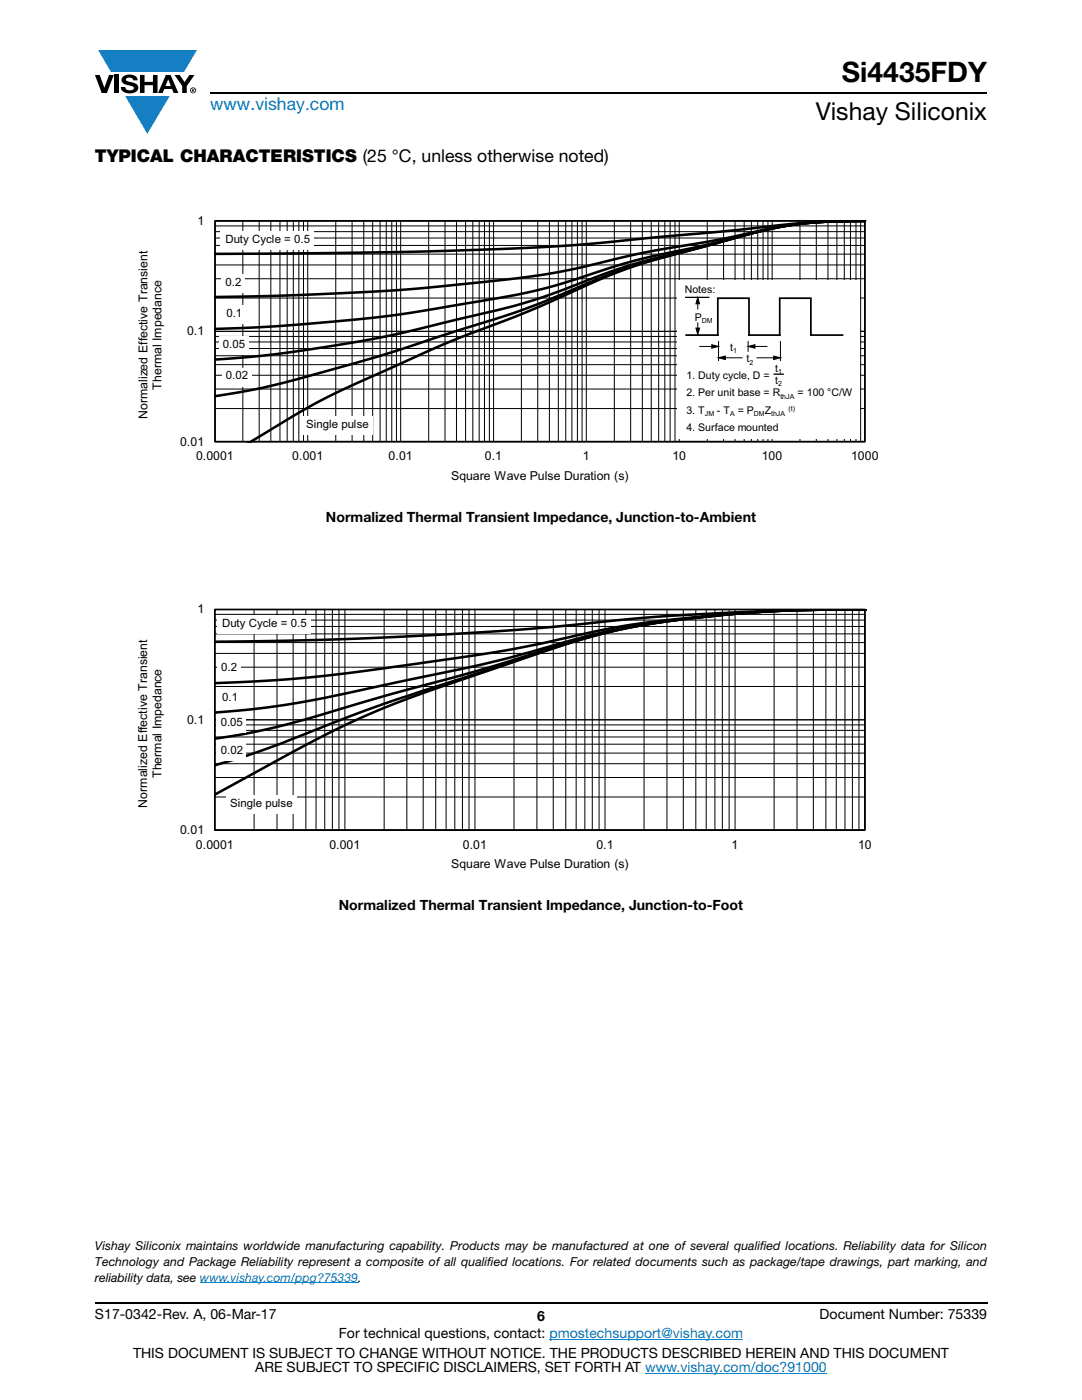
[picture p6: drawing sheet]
<svg xmlns="http://www.w3.org/2000/svg" width="216mm" height="279mm" viewBox="0 0 216 279" stroke-linecap="round" stroke-linejoin="round" font-family="sans-serif">
<defs><g id="words">
<text font-size="5.6" x="168" y="16.4">Si4435FDY</text>
<text font-size="4.9" x="162.8" y="24">Vishay Siliconix</text>
<text font-size="3.5" fill="#007ec4" x="42" y="21.9">www.vishay.com</text>
<text font-size="3.5" x="18.9" y="32.3">TYPICAL CHARACTERISTICS (25 °C, unless otherwise noted)</text>
<g font-size="2.8">
<text x="65" y="104.1">Normalized Thermal Transient Impedance, Junction-to-Ambient</text>
<text x="67.6" y="181.6">Normalized Thermal Transient Impedance, Junction-to-Foot</text>
<text x="18.9" y="263.3">S17-0342-Rev. A, 06-Mar-17</text>
<text x="107.2" y="263.6">6</text>
<text x="163.6" y="263.3">Document Number: 75339</text>
<text x="67.6" y="267.1">For technical questions, contact: pmostechsupport@vishay.com</text>
<text x="26.5" y="271">THIS DOCUMENT IS SUBJECT TO CHANGE WITHOUT NOTICE. THE PRODUCTS DESCRIBED HEREIN AND THIS DOCUMENT</text>
<text x="50.9" y="273.8">ARE SUBJECT TO SPECIFIC DISCLAIMERS, SET FORTH AT www.vishay.com/doc?91000</text>
</g>
<g font-size="2.5">
<text x="39.4" y="44.9">1</text>
<text x="37.3" y="66.9">0.1</text>
<text x="32.2" y="77.8" transform="rotate(-90 32.2 77.8)">Thermal Impedance</text>
<text x="29.4" y="83.6" transform="rotate(-90 29.4 83.6)">Normalized Effective Transient</text>
<text x="36" y="89">0.01</text>
<text x="39.1" y="91.9">0.0001</text>
<text x="58.3" y="91.9">0.001</text>
<text x="77.5" y="91.9">0.01</text>
<text x="90" y="95.8">Square Wave Pulse Duration (s)</text>
<text x="96.8" y="91.9">0.1</text>
<text x="116.3" y="91.9">1</text>
<text x="134.2" y="91.9">10</text>
<text x="152" y="91.9">100</text>
<text x="169.8" y="91.9">1000</text>
<text x="39.4" y="122.4">1</text>
<text x="37.3" y="144.4">0.1</text>
<text x="32.2" y="155.3" transform="rotate(-90 32.2 155.3)">Thermal Impedance</text>
<text x="29.4" y="161.2" transform="rotate(-90 29.4 161.2)">Normalized Effective Transient</text>
<text x="35.9" y="166.5">0.01</text>
<text x="39.1" y="169.4">0.0001</text>
<text x="65.7" y="169.4">0.001</text>
<text x="90" y="173.3">Square Wave Pulse Duration (s)</text>
<text x="92.4" y="169.4">0.01</text>
<text x="119" y="169.4">0.1</text>
<text x="146" y="169.4">1</text>
<text x="171.2" y="169.4">10</text>
<text x="18.9" y="249.5">Vishay Siliconix maintains worldwide manufacturing capability. Products may be manufactured at one of several qualified locations. Reliability data for Silicon</text>
<text x="18.9" y="252.7">Technology and Package Reliability represent a composite of all qualified locations. For related documents such as package/tape drawings, part marking, and</text>
<text x="18.9" y="255.8">reliability data, see www.vishay.com/ppg?75339.</text>
</g>
<g font-size="2.3">
<text x="45" y="48.5">Duty Cycle = 0.5</text>
<text x="45" y="57">0.2</text>
<text x="45.2" y="63.3">0.1</text>
<text x="44.5" y="69.4">0.05</text>
<text x="45.1" y="75.7">0.02</text>
<text x="61.1" y="85.4">Single pulse</text>
<text x="44.3" y="125.1">Duty Cycle = 0.5</text>
<text x="44.2" y="133.9">0.2</text>
<text x="44.3" y="139.9">0.1</text>
<text x="44" y="144.8">0.05</text>
<text x="44.1" y="150.5">0.02</text>
<text x="45.9" y="161">Single pulse</text>
</g>
<g font-size="2.1">
<text x="136.6" y="58.5">Notes:</text>
<text x="138.6" y="64">P</text>
<text x="145.7" y="70">t</text>
<text x="137" y="75.6">1. Duty cycle, D =</text>
<text x="149" y="72.3">t</text>
<text x="154.7" y="74.2">t</text>
<text x="154.7" y="76.6">t</text>
<text x="137" y="79.1">2. Per unit base = R</text>
<text x="137" y="82.6">3. T</text>
<text x="143.1" y="82.6">- T</text>
<text x="147.2" y="82.6">= P</text>
<text x="152.6" y="82.6">Z</text>
<text x="159.1" y="79.1">= 100 °C/W</text>
<text x="137" y="86.1">4. Surface mounted</text>
</g>
<g font-size="1.4">
<text x="140" y="64.5">DM</text>
<text x="146.3" y="70.5">1</text>
<text x="149.6" y="72.8">2</text>
<text x="155.3" y="74.7">1</text>
<text x="155.3" y="77.1">2</text>
<text x="140.6" y="83.1">JM</text>
<text x="145.7" y="83.1">A</text>
<text x="150.4" y="83.1">DM</text>
<text x="153.9" y="83.1">thJA</text>
<text x="155.7" y="79.6">thJA</text>
<text x="157.3" y="81.9">(t)</text>
</g>
</g></defs>
<g fill="#147fc3">
<path d="M19.6 10h19.7l-2.6 4.3h-1.1h-13.5z"/>
<path d="M25 19.2h8.9l-4.5 7.5z"/>
</g>
<g fill="#000">
<path d="M18.9 15h1l.9 2.5 1-2.5h.9l-1.4 3.6h-1zM22.9 15h.9v3.6h-.9zM24.6 15.3a2.1 2.1 0 0 1 2.8 .3l.1 .4h-.9a.79 .79 0 0 0-.7-.5 .79 .79 0 0 0-.8 .4l.3 .3 1 .2a1.08 1.08 0 0 1 1.2 1 1.08 1.08 0 0 1-1.1 1.2 1.73 1.73 0 0 1-2.4-1.2h.9a.96 .96 0 0 0 .8 .6 .96 .96 0 0 0 .9-.4 1.31 1.31 0 0 0-1.2-.6 1.03 1.03 0 0 1-1.1-.6 1.03 1.03 0 0 1 .2-1.1zM27.9 15h.9v1.3h1.7v-1.3h.9v3.6h-.9v-1.6h-1.7v1.6h-.9zM34.8 15h1.1l.9 1.4 1-1.4h1l-1.5 2.2v1.4h-.9v-1.4z"/>
<path d="M33.6 15.9l.5 1.3h-1.1zM33.1 15l-1.6 3.6h1l.3-.8h1.5l.3 .8h1l-1.6-3.6z"/>
<path d="M38.4 17.8h.2v.2h-.2zM38.3 17.7v.7h.1v-.3l.4 .3-.2-.3 .2-.2-.1-.2z"/>
<path d="M38.1 18a.46 .46 0 0 1 .9 0 .46 .46 0 0 1-.9 0zM37.9 18a.6 .6 0 0 0 1.2 0 .6 .6 0 0 0-1.2 0z"/>
</g>
<path d="M42 18.6h155M18.9 260h178.1" fill="none" stroke="#000" stroke-width=".36"/>
<path d="M39.9 256h31.6M109.6 267.3h38.7M128.7 274h36.3" fill="none" stroke="#007ec4" stroke-width=".2"/>
<path d="M27.3 39.5h161.3v59.9h-161.3z" fill="#fff"/>
<g fill="none" stroke="#000" stroke-width=".2">
<path d="M42.9 44.1h129.7v44h-129.7zM42.9 59.5h129.7M42.9 55.6h129.7M42.9 52.9h129.7M42.9 50.7h129.7M42.9 49h129.7M42.9 47.5h129.7M42.9 46.2h129.7M42.9 45.1h129.7M48.5 44.1v44M51.7 44.1v44M54 44.1v44"/>
<path d="M55.9 44.1v44M57.3 44.1v44M58.5 44.1v44M59.6 44.1v44M60.6 44.1v44M61.4 44.1v44M67 44.1v44M70.3 44.1v44M72.6 44.1v44M74.4 44.1v44M75.8 44.1v44M77.1 44.1v44"/>
<path d="M78.2 44.1v44M79.1 44.1v44M79.9 44.1v44M85.5 44.1v44M88.8 44.1v44M91.1 44.1v44M92.9 44.1v44M94.3 44.1v44M95.6 44.1v44M96.7 44.1v44M97.6 44.1v44M98.5 44.1v44"/>
<path d="M104 44.1v44M107.3 44.1v44M109.6 44.1v44M111.4 44.1v44M112.9 44.1v44M114.1 44.1v44M115.2 44.1v44M116.1 44.1v44M117 44.1v44M122.6 44.1v44M125.8 44.1v44M128.2 44.1v44"/>
<path d="M129.9 44.1v44M131.4 44.1v44M132.7 44.1v44M133.7 44.1v44M134.7 44.1v44M135.5 44.1v44M141.1 44.1v44M144.4 44.1v44M146.7 44.1v44M148.5 44.1v44M149.9 44.1v44M151.2 44.1v44"/>
<path d="M152.3 44.1v44M153.2 44.1v44M154.1 44.1v44M159.6 44.1v44M162.9 44.1v44M165.2 44.1v44M167 44.1v44M168.5 44.1v44M169.7 44.1v44M170.8 44.1v44M171.7 44.1v44M42.9 77.6h129.7"/>
<path d="M42.9 74.9h129.7M42.9 72.8h129.7M42.9 71h129.7M42.9 69.6h129.7M42.9 68.2h129.7M42.9 67.1h129.7M42.9 66.1h129.7M42.9 81.5h129.7"/>
</g>
<path d="M42.9 44.1h129.7v44h-129.7z" fill="none" stroke="#000" stroke-width=".34"/>
<path d="M172.6 44.1l-10.2 .3-3.9 .4-3.7 .6-4.7 1.2-17.9 4.8-7.2 2.3-5.9 2.3-14.3 6.4-16.2 6.3-19.2 8.6-8 4-11.8 7.1M172.6 44.1l-7.7 .1-5.3 .5-5.2 .8-5.6 1.4-18.2 4.9-4.6 1.4-5.8 2.1-12.1 5.1-4.8 1.8-27.3 8.8-20.5 5.7-5.6 1.2-7 1.2M172.6 44.1l-6.6 .1-4.9 .3-4.3 .6-4.7 .9-26.1 6.8-5.8 2-10.9 4.1-6 2-25.7 6.1-8.2 1.5-12.3 1.9-6.5 .8-7.7 .6M172.6 44.1l-10.2 .3-3.9 .4-3.7 .6-14.1 3.5-13.8 3-4.7 1.4-10.1 3.3-5.3 1.4-6.9 1.4-15.2 2.6-8.4 1.2-11.1 1.1-11.1 .9-11.2 .4M172.6 44.1l-9.2 .2-6.9 .8-13.3 2.8-14.6 2.5-16.9 3.8-9.7 1.5-16.9 1.7-7.8 .6-19.2 .9-15.2 .4M172.6 44.1l-7.3 .1-5.3 .3-13.9 1.5-25.6 2.4-13 1-26.1 .9-38.5 .4" fill="none" stroke="#000" stroke-width=".51"/>
<g fill="#fff">
<path d="M44.3 61h4.7v3.7h-4.7z"/>
<path d="M43.6 67.1h6v3.7h-6z"/>
<path d="M44.2 73.5h6v3.6h-6z"/>
<path d="M60.2 83.1h14.1v3.6h-14.1z"/>
<path d="M44.1 46.2h18.5v3.6h-18.5z"/>
<path d="M44.2 54.7h4.6v3.7h-4.6z"/>
<path d="M135.2 55.9h36.4v31.6h-36.4z"/>
</g>
<path d="M136.8 59.3h4.6" fill="none" stroke="#000" stroke-width=".25"/>
<g fill="none" stroke="#000" stroke-width=".2">
<path d="M139.2 59.3l.4 1.3h-.7zM138.9 65.5h.7l-.4 1.3zM139.2 60.4v1.3M139.2 64.4v1.3M139.6 69.1h2.7M142 68.8l1.4 .3-1.4 .4zM143.4 68.2v3.8M143.4 71.4l1.3-.3v.7zM144.5 71.4h3.6M149.3 68.2v1.9M149.3 69.1l1.3-.3v.7zM150.4 69.1h2.6"/>
<path d="M151 71.4h3.6M154.4 71.1l1.3 .3-1.3 .4zM155.7 68.2v3.8"/>
</g>
<path d="M139.2 59.3l.4 1.3h-.7zM138.9 65.5h.7l-.4 1.3zM142 68.8l1.4 .3-1.4 .4zM143.4 71.4l1.3-.3v.7zM149.3 69.1l1.3-.3v.7zM154.4 71.1l1.3 .3-1.3 .4z" fill="#000"/>
<path d="M136.9 66.9h6.3v-7.4h6.3l-.1 7.4h6.2v-7.4h6.2v7.4h6.3" fill="none" stroke="#000" stroke-width=".35"/>
<path d="M154.4 74.7h2" fill="none" stroke="#000" stroke-width=".26"/>
<path d="M27.3 117h161.3v60h-161.3z" fill="#fff"/>
<g fill="none" stroke="#000" stroke-width=".2">
<path d="M42.9 121.6h129.7v44.1h-129.7zM42.9 137h129.7M42.9 133.2h129.7M42.9 130.4h129.7M42.9 128.2h129.7M42.9 126.5h129.7M42.9 125h129.7M42.9 123.8h129.7M42.9 122.6h129.7M50.7 121.6v44.1M55.3 121.6v44.1M58.5 121.6v44.1"/>
<path d="M61 121.6v44.1M63.1 121.6v44.1M64.8 121.6v44.1M66.3 121.6v44.1M67.6 121.6v44.1M68.8 121.6v44.1M76.7 121.6v44.1M81.2 121.6v44.1M84.4 121.6v44.1M86.9 121.6v44.1M89 121.6v44.1M90.7 121.6v44.1"/>
<path d="M92.3 121.6v44.1M93.6 121.6v44.1M94.8 121.6v44.1M102.6 121.6v44.1M107.1 121.6v44.1M110.4 121.6v44.1M112.9 121.6v44.1M115 121.6v44.1M116.7 121.6v44.1M118.2 121.6v44.1M119.5 121.6v44.1M120.7 121.6v44.1"/>
<path d="M128.5 121.6v44.1M133.1 121.6v44.1M136.3 121.6v44.1M138.8 121.6v44.1M140.9 121.6v44.1M142.7 121.6v44.1M144.1 121.6v44.1M145.5 121.6v44.1M146.7 121.6v44.1M154.5 121.6v44.1M159 121.6v44.1M162.3 121.6v44.1"/>
<path d="M164.8 121.6v44.1M166.9 121.6v44.1M168.6 121.6v44.1M170.1 121.6v44.1M171.4 121.6v44.1M42.9 159.1h129.7M42.9 155.2h129.7M42.9 152.4h129.7M42.9 150.3h129.7M42.9 148.5h129.7M42.9 147.1h129.7M42.9 145.8h129.7"/>
<path d="M42.9 144.7h129.7M42.9 143.7h129.7"/>
</g>
<path d="M42.9 121.6h129.7v44.1h-129.7z" fill="none" stroke="#000" stroke-width=".34"/>
<path d="M172.9 121.6l-15.8 .2-5.9 .3-7.5 .7-8.7 .9-6.6 1-5.6 1.1-5.4 1.4-7.5 2.4-22.5 7.7-6.6 2.4-5.6 2.2-6.4 2.8-5.5 2.8-20.4 11.1M172.9 121.6l-15 .2-11.6 .7-14.4 1.7-5.5 .9-4.9 1-9.3 2.7-33.2 10.9-8.5 3-14.9 5.9-7.1 2.4-5.6 1.7M172.9 121.6l-13.9 .2-10.3 .5-13.7 1.4-10.1 1.7-8.6 2-21.1 6.5-17.4 4.7-19.8 5.8-7.9 1.8-7.2 1.2M172.9 121.6l-12.7 .1-9 .4-11.9 1.1-10.9 1.4-4.7 .9-5.6 1.2-16.1 4.5-6.4 1.5-30.5 6.5-11 1.9-11.2 1.1M172.9 121.6l-11.1 .1-8.3 .3-8.7 .6-12.5 1.2-9.9 1.5-14.5 3.2-6.7 1.3-25.1 3.7-9.5 1.2-7 .7-8.6 .6-8.1 .3M172.9 121.6l-16.1 .2-22.2 1-8.2 .7-21.2 2-24.8 1.6-16.8 .6-20.7 .4" fill="none" stroke="#000" stroke-width=".51"/>
<g fill="#fff">
<path d="M43.5 137.6h4.7v3.6h-4.7z"/>
<path d="M43.2 142.6h5.9v3.6h-5.9z"/>
<path d="M43.2 148.2h6v3.6h-6z"/>
<path d="M45 158.7h14.1v3.7h-14.1z"/>
<path d="M43.4 122.9h18.6v3.6h-18.6z"/>
<path d="M43.3 131.6h4.7v3.6h-4.7z"/>
</g>
<use href="#words"/>
</svg>
